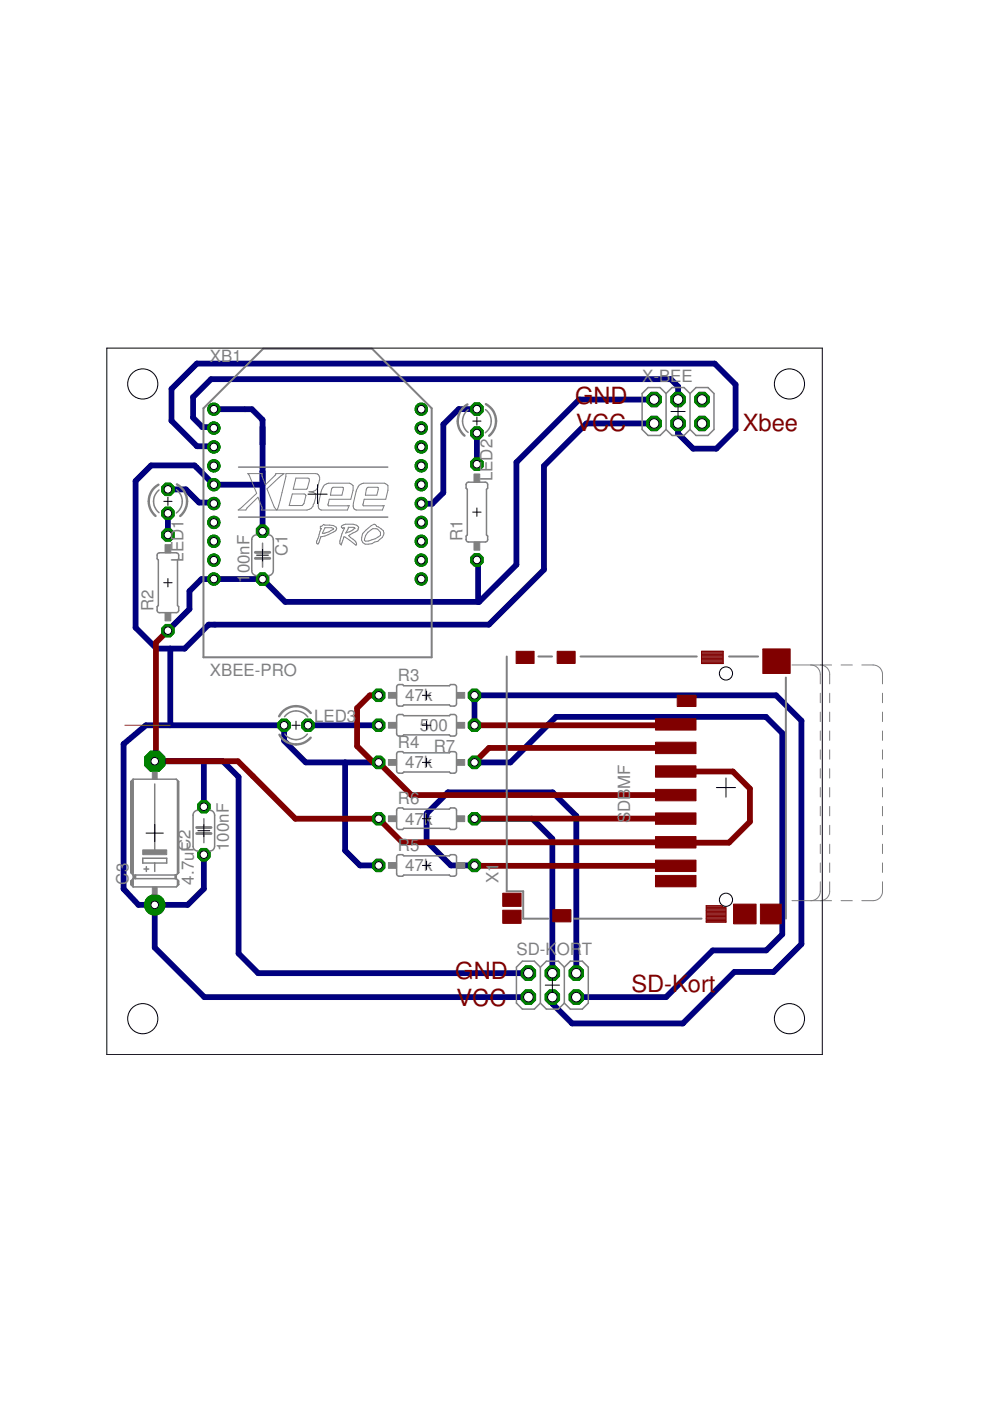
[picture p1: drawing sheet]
<svg xmlns="http://www.w3.org/2000/svg" width="210mm" height="297mm" viewBox="0 0 210 297" stroke-linecap="round" stroke-linejoin="round" font-family="sans-serif">
<defs><g id="words">
<g font-size="5" fill="#800000">
<text x="121.9" y="85.7">GND</text>
<text x="122.2" y="91.3">VCC</text>
<text x="157.5" y="91.3">Xbee</text>
<text x="96.5" y="207.6">GND</text>
<text x="96.8" y="213.2">VCC</text>
<text x="133.9" y="210.4">SD-Kort</text>
</g>
<g font-size="3.6" fill="#808080">
<text x="44.5" y="76.8">XB1</text>
<text x="136.2" y="80.9">X-BEE</text>
<text x="104.4" y="102" transform="rotate(-90 104.4 102)">LED2</text>
<text x="38.9" y="119.1" transform="rotate(-90 38.9 119.1)">LED1</text>
<text x="61" y="118" transform="rotate(-90 61 118)">C1</text>
<text x="98.1" y="114.7" transform="rotate(-90 98.1 114.7)">R1</text>
<text x="52.9" y="123.5" transform="rotate(-90 52.9 123.5)">100nF</text>
<text x="32.6" y="129.6" transform="rotate(-90 32.6 129.6)">R2</text>
<text x="44.5" y="143.4">XBEE-PRO</text>
<text x="84.4" y="144.4">R3</text>
<text x="85.9" y="148.7">47k</text>
<text x="66.6" y="153">LED3</text>
<text x="89" y="155">500</text>
<text x="84.4" y="158.6">R4</text>
<text x="92" y="159.4">R7</text>
<text x="85.9" y="162.9">47k</text>
<text x="84.4" y="170.5">R6</text>
<text x="85.9" y="174.8">47k</text>
<text x="133.6" y="174.6" transform="rotate(-90 133.6 174.6)">SDBMF</text>
<text x="40.4" y="180.4" transform="rotate(-90 40.4 180.4)">C2</text>
<text x="48.5" y="180.4" transform="rotate(-90 48.5 180.4)">100nF</text>
<text x="84.4" y="180.4">R5</text>
<text x="85.9" y="184.8">47k</text>
<text x="27.2" y="187.5" transform="rotate(-90 27.2 187.5)">C3</text>
<text x="41.1" y="187.5" transform="rotate(-90 41.1 187.5)">4.7uF</text>
<text x="105.7" y="187.3" transform="rotate(-90 105.7 187.3)">X1</text>
<text x="109.5" y="202.5">SD-K</text>
<text x="118" y="202.5">ORT</text>
</g>
</g></defs>
<g fill="#000080" stroke="#000080" stroke-width="1.2">
<path d="M55.7 94.1v5.1z"/>
<path d="M55.7 90.5v3.6z"/>
<path d="M45.3 86.8h6.6z"/>
<path d="M45.3 102.8h10.4z"/>
<path d="M55.7 99.9v2.9z"/>
<path d="M55.7 99.2v.7z"/>
<path d="M55.7 99.9v12.7z"/>
<path d="M55.7 89v5.1z"/>
<path d="M53.4 86.8l2.3 2.2z"/>
<path d="M51.9 86.8h1.5z"/>
<path d="M103.7 132.4l11.6-11.6z"/>
<path d="M115.3 98.8v22z"/>
<path d="M115.3 98.8l9-9z"/>
<path d="M124.3 89.8h14.4z"/>
<path d="M45.5 132.4h58.2z"/>
<path d="M44.2 132.4h1.3z"/>
<path d="M41.7 99.1l3.6 3.7z"/>
<path d="M41.3 98.7l.4 .4z"/>
<path d="M44.2 132.4l-5 5.1z"/>
<path d="M33.2 137.5h2.9z"/>
<path d="M36.1 137.5h3.1z"/>
<path d="M28.7 133.1l4.5 4.4z"/>
<path d="M28.7 102v31.1z"/>
<path d="M28.7 102l3.3-3.3z"/>
<path d="M32 98.7h9.3z"/>
<path d="M32.8 191.9v9z"/>
<path d="M32.8 200.9l10.5 10.5z"/>
<path d="M43.3 211.4h69z"/>
<path d="M112 211.4h.3z"/>
<path d="M32.8 191.9h7z"/>
<path d="M39.8 191.9l3.4-3.5z"/>
<path d="M43.2 181.2v7.2z"/>
<path d="M73.2 161.9v18.4z"/>
<path d="M73.2 180.3l3.1 3.2z"/>
<path d="M76.3 183.5h4z"/>
<path d="M73.2 161.6v.3z"/>
<path d="M73.2 161.6h7.1z"/>
<path d="M30.9 153.8h29.3z"/>
<path d="M26.2 157.8l4.7-4z"/>
<path d="M26.2 157.8v30.7z"/>
<path d="M26.2 188.5l3.2 3.4z"/>
<path d="M29.4 191.9h3.4z"/>
<path d="M60.2 153.8v3.3z"/>
<path d="M60.2 157.1l4.6 4.5z"/>
<path d="M64.8 161.6h8.4z"/>
<path d="M36.1 137.5v16.3z"/>
<path d="M45.3 122.8h10.4z"/>
<path d="M122.8 84.7h15.9z"/>
<path d="M122.8 84.7l-13.3 13.3z"/>
<path d="M109.5 98v21.7z"/>
<path d="M101.6 127.6l7.9-7.9z"/>
<path d="M60.5 127.6h40.9z"/>
<path d="M101.4 127.6h.2z"/>
<path d="M55.7 122.8l4.8 4.8z"/>
<path d="M101.1 118.7h.3z"/>
<path d="M101.4 118.7v8.9z"/>
<path d="M35.6 133.7l4.6-4.6z"/>
<path d="M40.2 125.3v3.8z"/>
<path d="M40.2 125.3l2.5-2.5z"/>
<path d="M42.7 122.8h2.6z"/>
<path d="M32.8 161.4h10.4z"/>
<path d="M43.2 161.6v9.4z"/>
<path d="M43.2 161.4v.2z"/>
<path d="M54.7 206.3h57.3z"/>
<path d="M50.6 202.2l4.1 4.1z"/>
<path d="M50.6 164.7v37.5z"/>
<path d="M47.2 161.4l3.4 3.3z"/>
<path d="M43.2 161.4h4z"/>
<path d="M117.1 177.8v28.5z"/>
<path d="M112.9 173.6l4.2 4.2z"/>
<path d="M100.6 173.6h12.3z"/>
<path d="M44.5 94.8h.8z"/>
<path d="M44.5 94.6v.2z"/>
<path d="M41.8 94.6h2.7z"/>
<path d="M36.4 89.2l5.4 5.4z"/>
<path d="M156 91.1l-4.1 4z"/>
<path d="M147 95.1h4.9z"/>
<path d="M143.8 91.9l3.2 3.2z"/>
<path d="M143.8 89.8v2.1z"/>
<path d="M36.4 82.5v6.7z"/>
<path d="M36.4 82.5l5.3-5.4z"/>
<path d="M41.7 77.1h109.8z"/>
<path d="M151.5 77.1l4.5 4.4z"/>
<path d="M156 81.5v9.6z"/>
<path d="M45 90.8h.3z"/>
<path d="M45 90.5v.3z"/>
<path d="M42.9 90.5h2.1z"/>
<path d="M40.9 88.6l2 1.9z"/>
<path d="M40.9 84.2v4.4z"/>
<path d="M40.9 84.2l3.8-3.8z"/>
<path d="M44.7 80.4h97.5z"/>
<path d="M142.2 80.4l1.6 1.5z"/>
<path d="M143.8 81.9v2.8z"/>
<path d="M100.6 147.4v6.4z"/>
<path d="M155.7 206.1h8.3z"/>
<path d="M164 206.1l5.9-5.9z"/>
<path d="M169.9 152.8v47.4z"/>
<path d="M164.5 147.4l5.4 5.4z"/>
<path d="M100.6 147.4h63.9z"/>
<path d="M155.7 206.1l-10.9 10.9z"/>
<path d="M121.3 217h23.5z"/>
<path d="M117.1 212.8l4.2 4.2z"/>
<path d="M117.1 211.4v1.4z"/>
<path d="M117.2 168l5 5z"/>
<path d="M122.2 173v33.3z"/>
<path d="M90.4 172.5l4.6-4.5z"/>
<path d="M95 168h22.2z"/>
<path d="M90.4 172.5v5.8z"/>
<path d="M90.4 178.3l5.2 5.2z"/>
<path d="M95.6 183.5h5z"/>
<path d="M100.6 161.6h7.6z"/>
<path d="M151.1 201.5h11.4z"/>
<path d="M162.5 201.5l3.4-3.4z"/>
<path d="M165.9 155.4v42.7z"/>
<path d="M162.4 152l3.5 3.4z"/>
<path d="M117.9 152h44.5z"/>
<path d="M117.9 152l-9.7 9.6z"/>
<path d="M122.2 211.4h19z"/>
<path d="M141.2 211.4l9.9-9.9z"/>
<path d="M35.6 108.8v4.6z"/>
<path d="M35.6 103.8h3.8z"/>
<path d="M39.4 103.8l2.8 2.8z"/>
<path d="M42.2 106.6h3.1z"/>
<path d="M45.3 106.6v.2z"/>
<path d="M94 90l3.3-3.3z"/>
<path d="M97.3 86.7h3.8z"/>
<path d="M89.3 106.8h2.4z"/>
<path d="M91.7 106.8l2.3-2.3z"/>
<path d="M94 90v14.5z"/>
<path d="M101.1 91.8v6.6z"/>
<path d="M65.3 153.8h15z"/>
</g>
<circle cx="138.7" cy="89.8" r="1.65" fill="#008000" stroke="#008000" stroke-width=".21"/>
<circle cx="138.7" cy="89.8" r="1.02" fill="#fff" stroke="#000" stroke-width=".21"/>
<circle cx="138.7" cy="84.7" r="1.65" fill="#008000" stroke="#008000" stroke-width=".21"/>
<circle cx="138.7" cy="84.7" r="1.02" fill="#fff" stroke="#000" stroke-width=".21"/>
<circle cx="143.8" cy="89.8" r="1.65" fill="#008000" stroke="#008000" stroke-width=".21"/>
<circle cx="143.8" cy="89.8" r="1.02" fill="#fff" stroke="#000" stroke-width=".21"/>
<circle cx="143.8" cy="84.7" r="1.65" fill="#008000" stroke="#008000" stroke-width=".21"/>
<circle cx="143.8" cy="84.7" r="1.02" fill="#fff" stroke="#000" stroke-width=".21"/>
<circle cx="148.8" cy="89.8" r="1.65" fill="#008000" stroke="#008000" stroke-width=".21"/>
<circle cx="148.8" cy="89.8" r="1.02" fill="#fff" stroke="#000" stroke-width=".21"/>
<circle cx="148.8" cy="84.7" r="1.65" fill="#008000" stroke="#008000" stroke-width=".21"/>
<circle cx="148.8" cy="84.7" r="1.02" fill="#fff" stroke="#000" stroke-width=".21"/>
<circle cx="112" cy="211.4" r="1.65" fill="#008000" stroke="#008000" stroke-width=".21"/>
<circle cx="112" cy="211.4" r="1.02" fill="#fff" stroke="#000" stroke-width=".21"/>
<circle cx="112" cy="206.3" r="1.65" fill="#008000" stroke="#008000" stroke-width=".21"/>
<circle cx="112" cy="206.3" r="1.02" fill="#fff" stroke="#000" stroke-width=".21"/>
<circle cx="117.1" cy="211.4" r="1.65" fill="#008000" stroke="#008000" stroke-width=".21"/>
<circle cx="117.1" cy="211.4" r="1.02" fill="#fff" stroke="#000" stroke-width=".21"/>
<circle cx="117.1" cy="206.3" r="1.65" fill="#008000" stroke="#008000" stroke-width=".21"/>
<circle cx="117.1" cy="206.3" r="1.02" fill="#fff" stroke="#000" stroke-width=".21"/>
<circle cx="122.2" cy="211.4" r="1.65" fill="#008000" stroke="#008000" stroke-width=".21"/>
<circle cx="122.2" cy="211.4" r="1.02" fill="#fff" stroke="#000" stroke-width=".21"/>
<circle cx="122.2" cy="206.3" r="1.65" fill="#008000" stroke="#008000" stroke-width=".21"/>
<circle cx="122.2" cy="206.3" r="1.02" fill="#fff" stroke="#000" stroke-width=".21"/>
<circle cx="45.3" cy="86.8" r="1.31" fill="#008000" stroke="#008000" stroke-width=".21"/>
<circle cx="45.3" cy="86.8" r=".8" fill="#fff" stroke="#000" stroke-width=".21"/>
<circle cx="45.3" cy="90.8" r="1.31" fill="#008000" stroke="#008000" stroke-width=".21"/>
<circle cx="45.3" cy="90.8" r=".8" fill="#fff" stroke="#000" stroke-width=".21"/>
<circle cx="45.3" cy="94.8" r="1.31" fill="#008000" stroke="#008000" stroke-width=".21"/>
<circle cx="45.3" cy="94.8" r=".8" fill="#fff" stroke="#000" stroke-width=".21"/>
<circle cx="45.3" cy="98.8" r="1.31" fill="#008000" stroke="#008000" stroke-width=".21"/>
<circle cx="45.3" cy="98.8" r=".8" fill="#fff" stroke="#000" stroke-width=".21"/>
<circle cx="45.3" cy="102.8" r="1.31" fill="#008000" stroke="#008000" stroke-width=".21"/>
<circle cx="45.3" cy="102.8" r=".8" fill="#fff" stroke="#000" stroke-width=".21"/>
<circle cx="45.3" cy="106.8" r="1.31" fill="#008000" stroke="#008000" stroke-width=".21"/>
<circle cx="45.3" cy="106.8" r=".8" fill="#fff" stroke="#000" stroke-width=".21"/>
<circle cx="45.3" cy="110.8" r="1.31" fill="#008000" stroke="#008000" stroke-width=".21"/>
<circle cx="45.3" cy="110.8" r=".8" fill="#fff" stroke="#000" stroke-width=".21"/>
<circle cx="45.3" cy="114.8" r="1.31" fill="#008000" stroke="#008000" stroke-width=".21"/>
<circle cx="45.3" cy="114.8" r=".8" fill="#fff" stroke="#000" stroke-width=".21"/>
<circle cx="45.3" cy="118.8" r="1.31" fill="#008000" stroke="#008000" stroke-width=".21"/>
<circle cx="45.3" cy="118.8" r=".8" fill="#fff" stroke="#000" stroke-width=".21"/>
<circle cx="45.3" cy="122.8" r="1.31" fill="#008000" stroke="#008000" stroke-width=".21"/>
<circle cx="45.3" cy="122.8" r=".8" fill="#fff" stroke="#000" stroke-width=".21"/>
<circle cx="89.3" cy="122.8" r="1.31" fill="#008000" stroke="#008000" stroke-width=".21"/>
<circle cx="89.3" cy="122.8" r=".8" fill="#fff" stroke="#000" stroke-width=".21"/>
<circle cx="89.3" cy="118.8" r="1.31" fill="#008000" stroke="#008000" stroke-width=".21"/>
<circle cx="89.3" cy="118.8" r=".8" fill="#fff" stroke="#000" stroke-width=".21"/>
<circle cx="89.3" cy="114.8" r="1.31" fill="#008000" stroke="#008000" stroke-width=".21"/>
<circle cx="89.3" cy="114.8" r=".8" fill="#fff" stroke="#000" stroke-width=".21"/>
<circle cx="89.3" cy="110.8" r="1.31" fill="#008000" stroke="#008000" stroke-width=".21"/>
<circle cx="89.3" cy="110.8" r=".8" fill="#fff" stroke="#000" stroke-width=".21"/>
<circle cx="89.3" cy="106.8" r="1.31" fill="#008000" stroke="#008000" stroke-width=".21"/>
<circle cx="89.3" cy="106.8" r=".8" fill="#fff" stroke="#000" stroke-width=".21"/>
<circle cx="89.3" cy="102.8" r="1.31" fill="#008000" stroke="#008000" stroke-width=".21"/>
<circle cx="89.3" cy="102.8" r=".8" fill="#fff" stroke="#000" stroke-width=".21"/>
<circle cx="89.3" cy="98.8" r="1.31" fill="#008000" stroke="#008000" stroke-width=".21"/>
<circle cx="89.3" cy="98.8" r=".8" fill="#fff" stroke="#000" stroke-width=".21"/>
<circle cx="89.3" cy="94.8" r="1.31" fill="#008000" stroke="#008000" stroke-width=".21"/>
<circle cx="89.3" cy="94.8" r=".8" fill="#fff" stroke="#000" stroke-width=".21"/>
<circle cx="89.3" cy="90.8" r="1.31" fill="#008000" stroke="#008000" stroke-width=".21"/>
<circle cx="89.3" cy="90.8" r=".8" fill="#fff" stroke="#000" stroke-width=".21"/>
<circle cx="89.3" cy="86.8" r="1.31" fill="#008000" stroke="#008000" stroke-width=".21"/>
<circle cx="89.3" cy="86.8" r=".8" fill="#fff" stroke="#000" stroke-width=".21"/>
<circle cx="35.6" cy="103.8" r="1.42" fill="#008000" stroke="#008000" stroke-width=".21"/>
<circle cx="35.6" cy="103.8" r=".8" fill="#fff" stroke="#000" stroke-width=".21"/>
<circle cx="35.6" cy="108.8" r="1.42" fill="#008000" stroke="#008000" stroke-width=".21"/>
<circle cx="35.6" cy="108.8" r=".8" fill="#fff" stroke="#000" stroke-width=".21"/>
<circle cx="101.1" cy="86.7" r="1.42" fill="#008000" stroke="#008000" stroke-width=".21"/>
<circle cx="101.1" cy="86.7" r=".8" fill="#fff" stroke="#000" stroke-width=".21"/>
<circle cx="101.1" cy="91.8" r="1.42" fill="#008000" stroke="#008000" stroke-width=".21"/>
<circle cx="101.1" cy="91.8" r=".8" fill="#fff" stroke="#000" stroke-width=".21"/>
<circle cx="101.1" cy="118.7" r="1.42" fill="#008000" stroke="#008000" stroke-width=".21"/>
<circle cx="101.1" cy="118.7" r=".8" fill="#fff" stroke="#000" stroke-width=".21"/>
<circle cx="101.1" cy="98.4" r="1.42" fill="#008000" stroke="#008000" stroke-width=".21"/>
<circle cx="101.1" cy="98.4" r=".8" fill="#fff" stroke="#000" stroke-width=".21"/>
<circle cx="35.6" cy="133.7" r="1.42" fill="#008000" stroke="#008000" stroke-width=".21"/>
<circle cx="35.6" cy="133.7" r=".8" fill="#fff" stroke="#000" stroke-width=".21"/>
<circle cx="35.6" cy="113.4" r="1.42" fill="#008000" stroke="#008000" stroke-width=".21"/>
<circle cx="35.6" cy="113.4" r=".8" fill="#fff" stroke="#000" stroke-width=".21"/>
<circle cx="55.7" cy="112.6" r="1.42" fill="#008000" stroke="#008000" stroke-width=".21"/>
<circle cx="55.7" cy="112.6" r=".8" fill="#fff" stroke="#000" stroke-width=".21"/>
<circle cx="55.7" cy="122.8" r="1.42" fill="#008000" stroke="#008000" stroke-width=".21"/>
<circle cx="55.7" cy="122.8" r=".8" fill="#fff" stroke="#000" stroke-width=".21"/>
<circle cx="80.3" cy="147.4" r="1.42" fill="#008000" stroke="#008000" stroke-width=".21"/>
<circle cx="80.3" cy="147.4" r=".8" fill="#fff" stroke="#000" stroke-width=".21"/>
<circle cx="100.6" cy="147.4" r="1.42" fill="#008000" stroke="#008000" stroke-width=".21"/>
<circle cx="100.6" cy="147.4" r=".8" fill="#fff" stroke="#000" stroke-width=".21"/>
<circle cx="80.3" cy="161.6" r="1.42" fill="#008000" stroke="#008000" stroke-width=".21"/>
<circle cx="80.3" cy="161.6" r=".8" fill="#fff" stroke="#000" stroke-width=".21"/>
<circle cx="100.6" cy="161.6" r="1.42" fill="#008000" stroke="#008000" stroke-width=".21"/>
<circle cx="100.6" cy="161.6" r=".8" fill="#fff" stroke="#000" stroke-width=".21"/>
<circle cx="80.3" cy="183.5" r="1.42" fill="#008000" stroke="#008000" stroke-width=".21"/>
<circle cx="80.3" cy="183.5" r=".8" fill="#fff" stroke="#000" stroke-width=".21"/>
<circle cx="100.6" cy="183.5" r="1.42" fill="#008000" stroke="#008000" stroke-width=".21"/>
<circle cx="100.6" cy="183.5" r=".8" fill="#fff" stroke="#000" stroke-width=".21"/>
<circle cx="80.3" cy="173.6" r="1.42" fill="#008000" stroke="#008000" stroke-width=".21"/>
<circle cx="80.3" cy="173.6" r=".8" fill="#fff" stroke="#000" stroke-width=".21"/>
<circle cx="100.6" cy="173.6" r="1.42" fill="#008000" stroke="#008000" stroke-width=".21"/>
<circle cx="100.6" cy="173.6" r=".8" fill="#fff" stroke="#000" stroke-width=".21"/>
<circle cx="43.2" cy="181.2" r="1.42" fill="#008000" stroke="#008000" stroke-width=".21"/>
<circle cx="43.2" cy="181.2" r=".8" fill="#fff" stroke="#000" stroke-width=".21"/>
<circle cx="43.2" cy="171" r="1.42" fill="#008000" stroke="#008000" stroke-width=".21"/>
<circle cx="43.2" cy="171" r=".8" fill="#fff" stroke="#000" stroke-width=".21"/>
<circle cx="32.8" cy="191.9" r="2.16" fill="#008000" stroke="#008000" stroke-width=".21"/>
<circle cx="32.8" cy="191.9" r=".8" fill="#fff" stroke="#000" stroke-width=".21"/>
<circle cx="32.8" cy="161.4" r="2.33" fill="#008000" stroke="#008000" stroke-width=".21"/>
<circle cx="32.8" cy="161.4" r=".8" fill="#fff" stroke="#000" stroke-width=".21"/>
<circle cx="100.6" cy="153.8" r="1.42" fill="#008000" stroke="#008000" stroke-width=".21"/>
<circle cx="100.6" cy="153.8" r=".8" fill="#fff" stroke="#000" stroke-width=".21"/>
<circle cx="80.3" cy="153.8" r="1.42" fill="#008000" stroke="#008000" stroke-width=".21"/>
<circle cx="80.3" cy="153.8" r=".8" fill="#fff" stroke="#000" stroke-width=".21"/>
<circle cx="60.2" cy="153.8" r="1.42" fill="#008000" stroke="#008000" stroke-width=".21"/>
<circle cx="60.2" cy="153.8" r=".8" fill="#fff" stroke="#000" stroke-width=".21"/>
<circle cx="65.3" cy="153.8" r="1.42" fill="#008000" stroke="#008000" stroke-width=".21"/>
<circle cx="65.3" cy="153.8" r=".8" fill="#fff" stroke="#000" stroke-width=".21"/>
<g fill="#800000" stroke="#800000" stroke-width=".21">
<path d="M161.2 191.7h4.4v4.2h-4.4z"/>
<path d="M155.5 191.7h4.8v4.2h-4.8z"/>
<path d="M161.7 137.6h5.8v5.2h-5.8z"/>
<path d="M117.2 192.9h3.9v2.5h-3.9z"/>
<path d="M118.1 138.1h3.8v2.6h-3.8z"/>
<path d="M109.4 138.1h3.8v2.6h-3.8z"/>
<path d="M106.6 189.4h3.9v2.8h-3.9z"/>
<path d="M106.6 193h3.9v2.8h-3.9z"/>
<path d="M139 185.6h8.6v2.4h-8.6z"/>
<path d="M139 182.4h8.6v2.4h-8.6z"/>
<path d="M139 177.4h8.6v2.4h-8.6z"/>
<path d="M139 172.4h8.6v2.4h-8.6z"/>
<path d="M139 167.4h8.6v2.4h-8.6z"/>
<path d="M139 162.4h8.6v2.4h-8.6z"/>
<path d="M139 157.4h8.6v2.4h-8.6z"/>
<path d="M139 152.4h8.6v2.4h-8.6z"/>
<path d="M143.6 147.4h4v2.4h-4z"/>
</g>
<g fill="#800000" stroke="#800000" stroke-width=".21">
<path d="M148.7 138.1v2.6z"/>
<path d="M148.7 138.1h4.6z"/>
<path d="M153.3 138.1v2.6z"/>
<path d="M148.7 140.7h4.6z"/>
<path d="M148.7 140.5h4.6z"/>
<path d="M148.7 140.3h4.6z"/>
<path d="M148.7 140.2h4.6z"/>
<path d="M148.7 140h4.6z"/>
<path d="M148.7 139.8h4.6z"/>
<path d="M148.7 139.6h4.6z"/>
<path d="M148.7 139.5h4.6z"/>
<path d="M148.7 139.3h4.6z"/>
<path d="M148.7 139.1h4.6z"/>
<path d="M148.7 139h4.6z"/>
<path d="M148.7 138.8h4.6z"/>
<path d="M148.7 138.6h4.6z"/>
<path d="M148.7 138.4h4.6z"/>
<path d="M148.7 138.3h4.6z"/>
<path d="M149.7 192v3.5z"/>
<path d="M149.7 192h3.1z"/>
<path d="M152.8 192l.8 .4z"/>
<path d="M153.6 192.4h.3z"/>
<path d="M153.9 192.4v3.1z"/>
<path d="M149.7 195.5h4.2z"/>
<path d="M149.7 195.3h4.2z"/>
<path d="M149.7 195.2h4.2z"/>
<path d="M149.7 195h4.2z"/>
<path d="M149.7 194.8h4.2z"/>
<path d="M149.7 194.6h4.2z"/>
<path d="M149.7 194.5h4.2z"/>
<path d="M149.7 194.3h4.2z"/>
<path d="M149.7 194.1h4.2z"/>
<path d="M149.7 194h4.2z"/>
<path d="M149.7 193.8h4.2z"/>
<path d="M149.7 193.6h4.2z"/>
<path d="M149.7 193.4h4.2z"/>
<path d="M149.7 193.3h4.2z"/>
<path d="M149.7 193.1h4.2z"/>
<path d="M149.7 192.9h4.2z"/>
<path d="M149.7 192.8h4.2z"/>
<path d="M149.7 192.6h4.2z"/>
<path d="M149.7 192.4h3.9z"/>
<path d="M149.7 192.3h3.5z"/>
<path d="M149.7 192.1h3.2z"/>
</g>
<g fill="#800000" stroke="#800000" stroke-width="1.2">
<path d="M80.3 161.6l6.9 7z"/>
<path d="M87.2 168.6h56.1z"/>
<path d="M78.4 147.4h1.9z"/>
<path d="M78.4 147.4l-2.7 2.7z"/>
<path d="M75.7 150.1v8.1z"/>
<path d="M75.7 158.2l3.5 3.4z"/>
<path d="M79.2 161.6h1.1z"/>
<path d="M143.3 178.7h11.3z"/>
<path d="M154.6 178.7l4.4-4.5z"/>
<path d="M159 167.2v7z"/>
<path d="M155.4 163.6l3.6 3.6z"/>
<path d="M143.3 163.6h12.1z"/>
<path d="M80.3 173.6l5 5z"/>
<path d="M85.3 178.6h58z"/>
<path d="M32.8 161.4h17.6z"/>
<path d="M50.4 161.4l3.2 3.2z"/>
<path d="M53.6 164.6l9 9z"/>
<path d="M62.6 173.6h17.7z"/>
<path d="M32.8 161.4h.3z"/>
<path d="M33.1 136.2v25.2z"/>
<path d="M33.1 136.2l2.5-2.5z"/>
<path d="M100.9 173.6h42.4z"/>
<path d="M100.6 173.6h.3z"/>
<path d="M100.6 153.8h42.7z"/>
<path d="M143.3 153.6v.2z"/>
<path d="M100.6 183.6h42.7z"/>
<path d="M100.6 161.6l3.1-3z"/>
<path d="M103.7 158.6h39.6z"/>
</g>
<circle cx="138.7" cy="89.8" r="1.65" fill="#008000" stroke="#008000" stroke-width=".21"/>
<circle cx="138.7" cy="89.8" r="1.02" fill="#fff" stroke="#000" stroke-width=".21"/>
<circle cx="138.7" cy="84.7" r="1.65" fill="#008000" stroke="#008000" stroke-width=".21"/>
<circle cx="138.7" cy="84.7" r="1.02" fill="#fff" stroke="#000" stroke-width=".21"/>
<circle cx="143.8" cy="89.8" r="1.65" fill="#008000" stroke="#008000" stroke-width=".21"/>
<circle cx="143.8" cy="89.8" r="1.02" fill="#fff" stroke="#000" stroke-width=".21"/>
<circle cx="143.8" cy="84.7" r="1.65" fill="#008000" stroke="#008000" stroke-width=".21"/>
<circle cx="143.8" cy="84.7" r="1.02" fill="#fff" stroke="#000" stroke-width=".21"/>
<circle cx="148.8" cy="89.8" r="1.65" fill="#008000" stroke="#008000" stroke-width=".21"/>
<circle cx="148.8" cy="89.8" r="1.02" fill="#fff" stroke="#000" stroke-width=".21"/>
<circle cx="148.8" cy="84.7" r="1.65" fill="#008000" stroke="#008000" stroke-width=".21"/>
<circle cx="148.8" cy="84.7" r="1.02" fill="#fff" stroke="#000" stroke-width=".21"/>
<circle cx="112" cy="211.4" r="1.65" fill="#008000" stroke="#008000" stroke-width=".21"/>
<circle cx="112" cy="211.4" r="1.02" fill="#fff" stroke="#000" stroke-width=".21"/>
<circle cx="112" cy="206.3" r="1.65" fill="#008000" stroke="#008000" stroke-width=".21"/>
<circle cx="112" cy="206.3" r="1.02" fill="#fff" stroke="#000" stroke-width=".21"/>
<circle cx="117.1" cy="211.4" r="1.65" fill="#008000" stroke="#008000" stroke-width=".21"/>
<circle cx="117.1" cy="211.4" r="1.02" fill="#fff" stroke="#000" stroke-width=".21"/>
<circle cx="117.1" cy="206.3" r="1.65" fill="#008000" stroke="#008000" stroke-width=".21"/>
<circle cx="117.1" cy="206.3" r="1.02" fill="#fff" stroke="#000" stroke-width=".21"/>
<circle cx="122.2" cy="211.4" r="1.65" fill="#008000" stroke="#008000" stroke-width=".21"/>
<circle cx="122.2" cy="211.4" r="1.02" fill="#fff" stroke="#000" stroke-width=".21"/>
<circle cx="122.2" cy="206.3" r="1.65" fill="#008000" stroke="#008000" stroke-width=".21"/>
<circle cx="122.2" cy="206.3" r="1.02" fill="#fff" stroke="#000" stroke-width=".21"/>
<circle cx="45.3" cy="86.8" r="1.31" fill="#008000" stroke="#008000" stroke-width=".21"/>
<circle cx="45.3" cy="86.8" r=".8" fill="#fff" stroke="#000" stroke-width=".21"/>
<circle cx="45.3" cy="90.8" r="1.31" fill="#008000" stroke="#008000" stroke-width=".21"/>
<circle cx="45.3" cy="90.8" r=".8" fill="#fff" stroke="#000" stroke-width=".21"/>
<circle cx="45.3" cy="94.8" r="1.31" fill="#008000" stroke="#008000" stroke-width=".21"/>
<circle cx="45.3" cy="94.8" r=".8" fill="#fff" stroke="#000" stroke-width=".21"/>
<circle cx="45.3" cy="98.8" r="1.31" fill="#008000" stroke="#008000" stroke-width=".21"/>
<circle cx="45.3" cy="98.8" r=".8" fill="#fff" stroke="#000" stroke-width=".21"/>
<circle cx="45.3" cy="102.8" r="1.31" fill="#008000" stroke="#008000" stroke-width=".21"/>
<circle cx="45.3" cy="102.8" r=".8" fill="#fff" stroke="#000" stroke-width=".21"/>
<circle cx="45.3" cy="106.8" r="1.31" fill="#008000" stroke="#008000" stroke-width=".21"/>
<circle cx="45.3" cy="106.8" r=".8" fill="#fff" stroke="#000" stroke-width=".21"/>
<circle cx="45.3" cy="110.8" r="1.31" fill="#008000" stroke="#008000" stroke-width=".21"/>
<circle cx="45.3" cy="110.8" r=".8" fill="#fff" stroke="#000" stroke-width=".21"/>
<circle cx="45.3" cy="114.8" r="1.31" fill="#008000" stroke="#008000" stroke-width=".21"/>
<circle cx="45.3" cy="114.8" r=".8" fill="#fff" stroke="#000" stroke-width=".21"/>
<circle cx="45.3" cy="118.8" r="1.31" fill="#008000" stroke="#008000" stroke-width=".21"/>
<circle cx="45.3" cy="118.8" r=".8" fill="#fff" stroke="#000" stroke-width=".21"/>
<circle cx="45.3" cy="122.8" r="1.31" fill="#008000" stroke="#008000" stroke-width=".21"/>
<circle cx="45.3" cy="122.8" r=".8" fill="#fff" stroke="#000" stroke-width=".21"/>
<circle cx="89.3" cy="122.8" r="1.31" fill="#008000" stroke="#008000" stroke-width=".21"/>
<circle cx="89.3" cy="122.8" r=".8" fill="#fff" stroke="#000" stroke-width=".21"/>
<circle cx="89.3" cy="118.8" r="1.31" fill="#008000" stroke="#008000" stroke-width=".21"/>
<circle cx="89.3" cy="118.8" r=".8" fill="#fff" stroke="#000" stroke-width=".21"/>
<circle cx="89.3" cy="114.8" r="1.31" fill="#008000" stroke="#008000" stroke-width=".21"/>
<circle cx="89.3" cy="114.8" r=".8" fill="#fff" stroke="#000" stroke-width=".21"/>
<circle cx="89.3" cy="110.8" r="1.31" fill="#008000" stroke="#008000" stroke-width=".21"/>
<circle cx="89.3" cy="110.8" r=".8" fill="#fff" stroke="#000" stroke-width=".21"/>
<circle cx="89.3" cy="106.8" r="1.31" fill="#008000" stroke="#008000" stroke-width=".21"/>
<circle cx="89.3" cy="106.8" r=".8" fill="#fff" stroke="#000" stroke-width=".21"/>
<circle cx="89.3" cy="102.8" r="1.31" fill="#008000" stroke="#008000" stroke-width=".21"/>
<circle cx="89.3" cy="102.8" r=".8" fill="#fff" stroke="#000" stroke-width=".21"/>
<circle cx="89.3" cy="98.8" r="1.31" fill="#008000" stroke="#008000" stroke-width=".21"/>
<circle cx="89.3" cy="98.8" r=".8" fill="#fff" stroke="#000" stroke-width=".21"/>
<circle cx="89.3" cy="94.8" r="1.31" fill="#008000" stroke="#008000" stroke-width=".21"/>
<circle cx="89.3" cy="94.8" r=".8" fill="#fff" stroke="#000" stroke-width=".21"/>
<circle cx="89.3" cy="90.8" r="1.31" fill="#008000" stroke="#008000" stroke-width=".21"/>
<circle cx="89.3" cy="90.8" r=".8" fill="#fff" stroke="#000" stroke-width=".21"/>
<circle cx="89.3" cy="86.8" r="1.31" fill="#008000" stroke="#008000" stroke-width=".21"/>
<circle cx="89.3" cy="86.8" r=".8" fill="#fff" stroke="#000" stroke-width=".21"/>
<circle cx="35.6" cy="103.8" r="1.42" fill="#008000" stroke="#008000" stroke-width=".21"/>
<circle cx="35.6" cy="103.8" r=".8" fill="#fff" stroke="#000" stroke-width=".21"/>
<circle cx="35.6" cy="108.8" r="1.42" fill="#008000" stroke="#008000" stroke-width=".21"/>
<circle cx="35.6" cy="108.8" r=".8" fill="#fff" stroke="#000" stroke-width=".21"/>
<circle cx="101.1" cy="86.7" r="1.42" fill="#008000" stroke="#008000" stroke-width=".21"/>
<circle cx="101.1" cy="86.7" r=".8" fill="#fff" stroke="#000" stroke-width=".21"/>
<circle cx="101.1" cy="91.8" r="1.42" fill="#008000" stroke="#008000" stroke-width=".21"/>
<circle cx="101.1" cy="91.8" r=".8" fill="#fff" stroke="#000" stroke-width=".21"/>
<circle cx="101.1" cy="118.7" r="1.42" fill="#008000" stroke="#008000" stroke-width=".21"/>
<circle cx="101.1" cy="118.7" r=".8" fill="#fff" stroke="#000" stroke-width=".21"/>
<circle cx="101.1" cy="98.4" r="1.42" fill="#008000" stroke="#008000" stroke-width=".21"/>
<circle cx="101.1" cy="98.4" r=".8" fill="#fff" stroke="#000" stroke-width=".21"/>
<circle cx="35.6" cy="133.7" r="1.42" fill="#008000" stroke="#008000" stroke-width=".21"/>
<circle cx="35.6" cy="133.7" r=".8" fill="#fff" stroke="#000" stroke-width=".21"/>
<circle cx="35.6" cy="113.4" r="1.42" fill="#008000" stroke="#008000" stroke-width=".21"/>
<circle cx="35.6" cy="113.4" r=".8" fill="#fff" stroke="#000" stroke-width=".21"/>
<circle cx="55.7" cy="112.6" r="1.42" fill="#008000" stroke="#008000" stroke-width=".21"/>
<circle cx="55.7" cy="112.6" r=".8" fill="#fff" stroke="#000" stroke-width=".21"/>
<circle cx="55.7" cy="122.8" r="1.42" fill="#008000" stroke="#008000" stroke-width=".21"/>
<circle cx="55.7" cy="122.8" r=".8" fill="#fff" stroke="#000" stroke-width=".21"/>
<circle cx="80.3" cy="147.4" r="1.42" fill="#008000" stroke="#008000" stroke-width=".21"/>
<circle cx="80.3" cy="147.4" r=".8" fill="#fff" stroke="#000" stroke-width=".21"/>
<circle cx="100.6" cy="147.4" r="1.42" fill="#008000" stroke="#008000" stroke-width=".21"/>
<circle cx="100.6" cy="147.4" r=".8" fill="#fff" stroke="#000" stroke-width=".21"/>
<circle cx="80.3" cy="161.6" r="1.42" fill="#008000" stroke="#008000" stroke-width=".21"/>
<circle cx="80.3" cy="161.6" r=".8" fill="#fff" stroke="#000" stroke-width=".21"/>
<circle cx="100.6" cy="161.6" r="1.42" fill="#008000" stroke="#008000" stroke-width=".21"/>
<circle cx="100.6" cy="161.6" r=".8" fill="#fff" stroke="#000" stroke-width=".21"/>
<circle cx="80.3" cy="183.5" r="1.42" fill="#008000" stroke="#008000" stroke-width=".21"/>
<circle cx="80.3" cy="183.5" r=".8" fill="#fff" stroke="#000" stroke-width=".21"/>
<circle cx="100.6" cy="183.5" r="1.42" fill="#008000" stroke="#008000" stroke-width=".21"/>
<circle cx="100.6" cy="183.5" r=".8" fill="#fff" stroke="#000" stroke-width=".21"/>
<circle cx="80.3" cy="173.6" r="1.42" fill="#008000" stroke="#008000" stroke-width=".21"/>
<circle cx="80.3" cy="173.6" r=".8" fill="#fff" stroke="#000" stroke-width=".21"/>
<circle cx="100.6" cy="173.6" r="1.42" fill="#008000" stroke="#008000" stroke-width=".21"/>
<circle cx="100.6" cy="173.6" r=".8" fill="#fff" stroke="#000" stroke-width=".21"/>
<circle cx="43.2" cy="181.2" r="1.42" fill="#008000" stroke="#008000" stroke-width=".21"/>
<circle cx="43.2" cy="181.2" r=".8" fill="#fff" stroke="#000" stroke-width=".21"/>
<circle cx="43.2" cy="171" r="1.42" fill="#008000" stroke="#008000" stroke-width=".21"/>
<circle cx="43.2" cy="171" r=".8" fill="#fff" stroke="#000" stroke-width=".21"/>
<circle cx="32.8" cy="191.9" r="2.16" fill="#008000" stroke="#008000" stroke-width=".21"/>
<circle cx="32.8" cy="191.9" r=".8" fill="#fff" stroke="#000" stroke-width=".21"/>
<circle cx="32.8" cy="161.4" r="2.33" fill="#008000" stroke="#008000" stroke-width=".21"/>
<circle cx="32.8" cy="161.4" r=".8" fill="#fff" stroke="#000" stroke-width=".21"/>
<circle cx="100.6" cy="153.8" r="1.42" fill="#008000" stroke="#008000" stroke-width=".21"/>
<circle cx="100.6" cy="153.8" r=".8" fill="#fff" stroke="#000" stroke-width=".21"/>
<circle cx="80.3" cy="153.8" r="1.42" fill="#008000" stroke="#008000" stroke-width=".21"/>
<circle cx="80.3" cy="153.8" r=".8" fill="#fff" stroke="#000" stroke-width=".21"/>
<circle cx="60.2" cy="153.8" r="1.42" fill="#008000" stroke="#008000" stroke-width=".21"/>
<circle cx="60.2" cy="153.8" r=".8" fill="#fff" stroke="#000" stroke-width=".21"/>
<circle cx="65.3" cy="153.8" r="1.42" fill="#008000" stroke="#008000" stroke-width=".21"/>
<circle cx="65.3" cy="153.8" r=".8" fill="#fff" stroke="#000" stroke-width=".21"/>
<g fill="#808080" stroke="#808080" stroke-width=".32">
<path d="M136.1 91.1l1.3 1.2z"/>
<path d="M141.2 91.1l-1.2 1.2z"/>
<path d="M141.2 91.1l1.3 1.2z"/>
<path d="M145 92.3l1.3-1.2z"/>
<path d="M136.1 83.4v7.7z"/>
<path d="M137.4 82.2l-1.3 1.2z"/>
<path d="M137.4 82.2h2.6z"/>
<path d="M140 82.2l1.2 1.2z"/>
<path d="M141.2 83.4l1.3-1.2z"/>
<path d="M142.5 82.2h2.5z"/>
<path d="M145 82.2l1.3 1.2z"/>
<path d="M141.2 83.4v7.7z"/>
<path d="M146.3 83.4v7.7z"/>
<path d="M142.5 92.3h2.5z"/>
<path d="M137.4 92.3h2.6z"/>
<path d="M146.3 91.1l1.3 1.2z"/>
<path d="M150.1 92.3l1.3-1.2z"/>
<path d="M146.3 83.4l1.3-1.2z"/>
<path d="M147.6 82.2h2.5z"/>
<path d="M150.1 82.2l1.3 1.2z"/>
<path d="M151.4 83.4v7.7z"/>
<path d="M147.6 92.3h2.5z"/>
<path d="M109.5 212.7l1.3 1.2z"/>
<path d="M113.3 213.9l1.3-1.2z"/>
<path d="M114.6 212.7l1.2 1.2z"/>
<path d="M118.4 213.9l1.3-1.2z"/>
<path d="M109.5 205.1v7.6z"/>
<path d="M109.5 205.1l1.3-1.3z"/>
<path d="M110.8 203.8h2.5z"/>
<path d="M113.3 203.8l1.3 1.3z"/>
<path d="M114.6 205.1l1.2-1.3z"/>
<path d="M115.8 203.8h2.6z"/>
<path d="M118.4 203.8l1.3 1.3z"/>
<path d="M114.6 205.1v7.6z"/>
<path d="M119.7 205.1v7.6z"/>
<path d="M115.8 213.9h2.6z"/>
<path d="M110.8 213.9h2.5z"/>
<path d="M119.7 212.7l1.2 1.2z"/>
<path d="M123.5 213.9l1.2-1.2z"/>
<path d="M119.7 205.1l1.2-1.3z"/>
<path d="M120.9 203.8h2.6z"/>
<path d="M123.5 203.8l1.2 1.3z"/>
<path d="M124.7 205.1v7.6z"/>
<path d="M120.9 213.9h2.6z"/>
<path d="M50.6 99h31.6z"/>
<path d="M50.6 109.6h31.6z"/>
<path d="M99.3 114.9h3.6z"/>
<path d="M98.8 113.7v.7z"/>
<path d="M99.1 113.4l-.3 .3z"/>
<path d="M103.4 113.7v.7z"/>
<path d="M103.1 113.4l.3 .3z"/>
<path d="M98.8 103.5l.3 .3z"/>
<path d="M99.1 103.8v9.6z"/>
<path d="M103.1 103.8l.3-.3z"/>
<path d="M103.1 103.8v9.6z"/>
<path d="M98.8 102.7v.8z"/>
<path d="M103.4 102.7v.8z"/>
<path d="M99.3 102.2h3.6z"/>
<path d="M33.8 129.9h3.6z"/>
<path d="M33.3 128.6v.8z"/>
<path d="M33.3 128.6l.3-.2z"/>
<path d="M37.9 128.6v.8z"/>
<path d="M37.6 128.4l.3 .2z"/>
<path d="M33.3 118.5l.3 .2z"/>
<path d="M33.6 118.7v9.7z"/>
<path d="M37.6 118.7l.3-.2z"/>
<path d="M37.6 118.7v9.7z"/>
<path d="M33.3 117.7v.8z"/>
<path d="M37.9 117.7v.8z"/>
<path d="M33.8 117.2h3.6z"/>
<path d="M58 114.4v6.6z"/>
<path d="M53.4 114.4v6.6z"/>
<path d="M55.7 118.4v1.8z"/>
<path d="M55.7 115.2v1.9z"/>
<path d="M84.1 145.6v3.6z"/>
<path d="M84.6 145.1h.8z"/>
<path d="M85.4 145.1l.2 .3z"/>
<path d="M84.6 149.7h.8z"/>
<path d="M85.4 149.7l.2-.2z"/>
<path d="M95.3 145.4l.2-.3z"/>
<path d="M85.6 145.4h9.7z"/>
<path d="M95.3 149.5l.2 .2z"/>
<path d="M85.6 149.5h9.7z"/>
<path d="M95.5 145.1h.8z"/>
<path d="M95.5 149.7h.8z"/>
<path d="M96.8 145.6v3.6z"/>
<path d="M84.1 159.9v3.5z"/>
<path d="M84.6 159.4h.8z"/>
<path d="M85.4 159.4l.2 .2z"/>
<path d="M84.6 163.9h.8z"/>
<path d="M85.4 163.9l.2-.2z"/>
<path d="M95.3 159.6l.2-.2z"/>
<path d="M85.6 159.6h9.7z"/>
<path d="M95.3 163.7l.2 .2z"/>
<path d="M85.6 163.7h9.7z"/>
<path d="M95.5 159.4h.8z"/>
<path d="M95.5 163.9h.8z"/>
<path d="M96.8 159.9v3.5z"/>
<path d="M84.1 181.7v3.6z"/>
<path d="M84.6 181.2h.8z"/>
<path d="M85.4 181.2l.2 .3z"/>
<path d="M84.6 185.8h.8z"/>
<path d="M85.6 185.5l-.2 .3z"/>
<path d="M95.3 181.5l.2-.3z"/>
<path d="M85.6 181.5h9.7z"/>
<path d="M95.3 185.5l.2 .3z"/>
<path d="M85.6 185.5h9.7z"/>
<path d="M95.5 181.2h.8z"/>
<path d="M95.5 185.8h.8z"/>
<path d="M96.8 181.7v3.6z"/>
<path d="M84.1 171.8v3.6z"/>
<path d="M84.6 171.3h.8z"/>
<path d="M85.4 171.3l.2 .3z"/>
<path d="M84.6 175.9h.8z"/>
<path d="M85.6 175.6l-.2 .3z"/>
<path d="M95.3 171.6l.2-.3z"/>
<path d="M85.6 171.6h9.7z"/>
<path d="M95.3 175.6l.2 .3z"/>
<path d="M85.6 175.6h9.7z"/>
<path d="M95.5 171.3h.8z"/>
<path d="M95.5 175.9h.8z"/>
<path d="M96.8 171.8v3.6z"/>
<path d="M40.9 172.8v6.6z"/>
<path d="M45.5 172.8v6.6z"/>
<path d="M43.2 173.6v1.8z"/>
<path d="M43.2 176.7v2z"/>
<path d="M32.8 183v1.8z"/>
<path d="M32.8 183h2.5z"/>
<path d="M35.3 182v1z"/>
<path d="M30.3 182h5z"/>
<path d="M30.3 182v1z"/>
<path d="M30.3 183h2.5z"/>
<path d="M32.8 166.2v14.2z"/>
<path d="M30.5 184.3h1z"/>
<path d="M31 183.7v1.1z"/>
<path d="M28.2 188h9.2z"/>
<path d="M27.7 165.7v19.3z"/>
<path d="M28.2 165.2l-.5 .5z"/>
<path d="M27.7 185l.5 .5z"/>
<path d="M27.7 187.5l.5 .5z"/>
<path d="M27.7 186.8l.5-.5z"/>
<path d="M27.7 186.8v.7z"/>
<path d="M28.2 186.3v1.7z"/>
<path d="M28.2 186.3h.5z"/>
<path d="M28.2 185.5h.5z"/>
<path d="M28.2 165.2v20.3z"/>
<path d="M28.7 185.5v.8z"/>
<path d="M28.2 185.5v.8z"/>
<path d="M37.9 165.7v19.3z"/>
<path d="M28.7 186.3h8.4z"/>
<path d="M37.1 186.3h.2z"/>
<path d="M28.7 185.5h8.4z"/>
<path d="M37.1 185.5h.2z"/>
<path d="M37.4 185.5v.8z"/>
<path d="M37.1 185.5v.8z"/>
<path d="M28.2 165.2h9.2z"/>
<path d="M37.4 165.2l.2 .3z"/>
<path d="M37.4 188l.2-.2z"/>
<path d="M37.6 187.8l.3-.3z"/>
<path d="M37.6 186.5l.3 .3z"/>
<path d="M37.4 186.3l.2 .2z"/>
<path d="M37.9 186.8v.7z"/>
<path d="M37.6 186.5v1.3z"/>
<path d="M37.4 185.5l.2-.2z"/>
<path d="M37.6 185.3l.3-.3z"/>
<path d="M37.6 165.5v19.8z"/>
<path d="M37.6 165.5l.3 .2z"/>
<path d="M37.8 165.7v19.3z"/>
<path d="M37.8 186.8v.7z"/>
<path d="M37.3 185.5v.8z"/>
<path d="M96.8 152v3.6z"/>
<path d="M95.5 156.1h.8z"/>
<path d="M95.3 155.8l.2 .3z"/>
<path d="M95.5 151.5h.8z"/>
<path d="M95.3 151.7l.2-.2z"/>
<path d="M85.6 155.8l-.2 .3z"/>
<path d="M85.6 155.8h9.7z"/>
<path d="M85.4 151.5l.2 .2z"/>
<path d="M85.6 151.7h9.7z"/>
<path d="M84.6 156.1h.8z"/>
<path d="M84.6 151.5h.8z"/>
<path d="M84.1 152v3.6z"/>
</g>
<g fill="#808080" stroke="#808080" stroke-width=".42">
<path d="M43.1 86.6v52.8z"/>
<path d="M43.1 86.6l12.7-12.7z"/>
<path d="M55.8 73.9h23.1z"/>
<path d="M78.9 73.9l12.6 12.7z"/>
<path d="M91.5 86.6v52.8z"/>
<path d="M43.1 139.4h48.4z"/>
<path d="M107.4 139.2v49.8z"/>
<path d="M107.4 189h3.5z"/>
<path d="M110.9 189v5.8z"/>
<path d="M166.6 143.7v51.1z"/>
<path d="M114.1 139.2h2.9z"/>
<path d="M110.9 194.8h5.3z"/>
<path d="M121.7 194.8h27.1z"/>
<path d="M123.1 139.2h24.6z"/>
<path d="M154.6 139.2h6.1z"/>
</g>
<g fill="#808080" stroke="#808080" stroke-width=".21">
<path d="M52.5 100.4h3.1z"/>
<path d="M55.6 100.4v.2z"/>
<path d="M55.6 100.6l-.1 .2z"/>
<path d="M55.5 100.8l.1 .1z"/>
<path d="M55.6 100.9v.1z"/>
<path d="M55.6 101l.7 1.8z"/>
<path d="M56.3 102.8l2-2z"/>
<path d="M58.4 100.7l-.1 .1z"/>
<path d="M58.5 100.5l-.1 .2z"/>
<path d="M58.5 100.4v.1z"/>
<path d="M58.5 100.4h1.7z"/>
<path d="M59.9 100.7l.3-.3z"/>
<path d="M59.6 100.9l.3-.2z"/>
<path d="M59.2 101.2l.4-.3z"/>
<path d="M56.6 103.7l2.6-2.5z"/>
<path d="M56.6 103.7l1.5 3.8z"/>
<path d="M58.1 107.5l.5 .6z"/>
<path d="M58.7 108.1l.1-.2z"/>
<path d="M59.1 107.3l-.3 .6z"/>
<path d="M59.4 106l-.3 1.3z"/>
<path d="M59.8 104.4l-.4 1.6z"/>
<path d="M60.5 101.5l-.7 2.9z"/>
<path d="M60.6 101l-.1 .5z"/>
<path d="M60.6 100.4v.6z"/>
<path d="M60.6 100.4h6.3z"/>
<path d="M66.9 100.4l.4 .1z"/>
<path d="M67.3 100.5l.2 .1z"/>
<path d="M67.5 100.6l.2 .3z"/>
<path d="M67.7 100.9l.1 .3z"/>
<path d="M67.8 101.2v.5z"/>
<path d="M67.8 101.7l-.1 .2z"/>
<path d="M67.7 101.9l-.3 1.4z"/>
<path d="M67.4 103.3l-.2 .3z"/>
<path d="M67.2 103.6l-.4 .4z"/>
<path d="M66.5 104.2l.3-.2z"/>
<path d="M66.1 104.3l.4-.1z"/>
<path d="M65.5 104.3h.6z"/>
<path d="M65.5 104.3l.8 .1z"/>
<path d="M66.3 104.4l.6 .2z"/>
<path d="M66.9 104.7v.8z"/>
<path d="M66.9 105.5l-.3 1.2z"/>
<path d="M66.6 106.7l-.2 .3z"/>
<path d="M66.4 107v.3z"/>
<path d="M66.4 107.3l-.4 .5z"/>
<path d="M65.6 108l.4-.2z"/>
<path d="M65.1 108.1l.5-.1z"/>
<path d="M55.4 108.1h9.7z"/>
<path d="M55.6 107.8l-.2 .3z"/>
<path d="M55.6 107.6v.2z"/>
<path d="M54.7 105.4l.9 2.2z"/>
<path d="M52.4 107.7l2.3-2.3z"/>
<path d="M52.4 107.7l-.3 .4z"/>
<path d="M50.5 108.1h1.6z"/>
<path d="M50.5 108.1l.7-.5z"/>
<path d="M51.2 107.6l3.2-3z"/>
<path d="M52.8 100.7l1.6 3.9z"/>
<path d="M52.5 100.4l.3 .3z"/>
<path d="M62.7 101.4h2.6z"/>
<path d="M65.3 101.4l.3 .1z"/>
<path d="M65.6 101.5v.5z"/>
<path d="M65.6 102l-.4 1.4z"/>
<path d="M65.2 103.4l-.1 .2z"/>
<path d="M64.9 103.7l.2-.1z"/>
<path d="M62.2 103.7h2.7z"/>
<path d="M62.7 101.4l-.5 2.3z"/>
<path d="M62 104.7h2.5z"/>
<path d="M64.5 104.7l.2 .1z"/>
<path d="M64.7 104.8l.2 .2z"/>
<path d="M64.9 105.1l-.4 1.6z"/>
<path d="M64.5 106.7l-.2 .2z"/>
<path d="M64.3 106.9l-.2 .2z"/>
<path d="M64 107.2l.1-.1z"/>
<path d="M61.3 107.2h2.7z"/>
<path d="M62 104.7l-.7 2.5z"/>
<path d="M70.3 103.8l-.2 1.2z"/>
<path d="M70.3 103.6v.2z"/>
<path d="M70.5 103.4l-.2 .2z"/>
<path d="M70.5 103.4l.1-.1z"/>
<path d="M70.6 103.3h2z"/>
<path d="M72.6 103.3l.1 .1z"/>
<path d="M72.8 103.4v.4z"/>
<path d="M72.8 103.8l-.3 1.2z"/>
<path d="M70.1 105h2.4z"/>
<path d="M68.2 108.1h5.5z"/>
<path d="M67.9 108.1h.3z"/>
<path d="M67.7 107.9l.2 .2z"/>
<path d="M67.6 107.7l.1 .2z"/>
<path d="M67.5 107.4l.1 .3z"/>
<path d="M67.5 107.1v.3z"/>
<path d="M67.5 106.7v.4z"/>
<path d="M68.1 104.2l-.6 2.5z"/>
<path d="M68.2 103.9l-.1 .3z"/>
<path d="M68.5 103.2l-.3 .7z"/>
<path d="M68.7 102.9l-.2 .3z"/>
<path d="M68.7 102.9l.5-.3z"/>
<path d="M69.2 102.6l.3-.1z"/>
<path d="M69.5 102.5l.2-.1z"/>
<path d="M69.7 102.4h4.4z"/>
<path d="M74.1 102.4l.3 .2z"/>
<path d="M74.4 102.6l.3 .2z"/>
<path d="M74.7 102.8l.2 .2z"/>
<path d="M74.9 103v.9z"/>
<path d="M74.9 103.9l-.5 2z"/>
<path d="M69.8 105.9h4.6z"/>
<path d="M69.8 105.9l-.2 .9z"/>
<path d="M69.6 106.8l-.1 .2z"/>
<path d="M69.5 107l.1 .2z"/>
<path d="M69.6 107.2h.1z"/>
<path d="M69.7 107.2h4z"/>
<path d="M73.7 107.2h.3z"/>
<path d="M74 107.2l-.3 .9z"/>
<path d="M77.7 103.8l-.2 1.2z"/>
<path d="M77.7 103.6v.2z"/>
<path d="M77.9 103.4l-.2 .2z"/>
<path d="M77.9 103.4l.1-.1z"/>
<path d="M78 103.3h2z"/>
<path d="M80 103.3l.1 .1z"/>
<path d="M80.2 103.4v.4z"/>
<path d="M80.2 103.8l-.3 1.2z"/>
<path d="M77.5 105h2.4z"/>
<path d="M75.5 108.1h5.6z"/>
<path d="M75.3 108.1h.2z"/>
<path d="M75.1 107.9l.2 .2z"/>
<path d="M75 107.7l.1 .2z"/>
<path d="M74.9 107.4l.1 .3z"/>
<path d="M74.9 107.1v.3z"/>
<path d="M74.9 106.7v.4z"/>
<path d="M75.5 104.2l-.6 2.5z"/>
<path d="M75.6 103.9l-.1 .3z"/>
<path d="M75.9 103.2l-.3 .7z"/>
<path d="M76.2 102.9l-.3 .3z"/>
<path d="M76.2 102.9l.4-.3z"/>
<path d="M76.6 102.6l.3-.1z"/>
<path d="M76.9 102.5l.2-.1z"/>
<path d="M77.1 102.4h4.4z"/>
<path d="M81.5 102.4l.3 .2z"/>
<path d="M81.8 102.6l.3 .2z"/>
<path d="M82.1 102.8l.2 .2z"/>
<path d="M82.3 103v.9z"/>
<path d="M82.3 103.9l-.5 2z"/>
<path d="M77.2 105.9h4.6z"/>
<path d="M77.2 105.9l-.2 .9z"/>
<path d="M77 106.8l-.1 .2z"/>
<path d="M76.9 107l.1 .2z"/>
<path d="M77 107.2h.1z"/>
<path d="M77.1 107.2h4z"/>
<path d="M81.1 107.2h.3z"/>
<path d="M81.4 107.2l-.3 .9z"/>
<path d="M67.9 111.6h.3z"/>
<path d="M68.2 111.6l.2-.2z"/>
<path d="M68.4 111.4l.2-.2z"/>
<path d="M68.6 111.2l.3 .1z"/>
<path d="M68.9 111.3h1z"/>
<path d="M69.9 111.3l.8 .1z"/>
<path d="M70.7 111.4l.5 .4z"/>
<path d="M71.2 111.8l.2 .2z"/>
<path d="M71.4 112.1l-.1 .3z"/>
<path d="M71.3 112.4l-.2 .2z"/>
<path d="M70.8 112.8l.3-.2z"/>
<path d="M69.5 113.4l1.3-.6z"/>
<path d="M68.9 113.6l.6-.2z"/>
<path d="M68.4 113.7l.5-.1z"/>
<path d="M68.2 113.8l.2-.1z"/>
<path d="M68 113.8h.2z"/>
<path d="M68 113.8l-.1 .2z"/>
<path d="M67.9 114l-.1 .5z"/>
<path d="M67.8 114.5l-.2 .5z"/>
<path d="M67.6 115l-.1 .2z"/>
<path d="M67.5 115.2v.1z"/>
<path d="M67.4 115.3h.1z"/>
<path d="M67.2 115.3h.2z"/>
<path d="M67.1 115.1l.1 .2z"/>
<path d="M67.1 114.9v.2z"/>
<path d="M67.2 114.7l-.1 .2z"/>
<path d="M67.4 114.1l-.2 .6z"/>
<path d="M67.6 113.7l-.2 .4z"/>
<path d="M67.6 113.4v.3z"/>
<path d="M67.7 113.1l-.1 .3z"/>
<path d="M67.9 112.6l-.2 .5z"/>
<path d="M68 112.3l-.1 .3z"/>
<path d="M68.2 112.1l-.2 .2z"/>
<path d="M67.9 112.1h.3z"/>
<path d="M67.9 111.6v.5z"/>
<path d="M68.9 111.9h1.4z"/>
<path d="M70.3 111.9l.4 .1z"/>
<path d="M70.6 112.3l.1-.1z"/>
<path d="M70.1 112.5l.5-.2z"/>
<path d="M69.8 112.8l.3-.3z"/>
<path d="M69.3 112.9l.5-.1z"/>
<path d="M68.9 113l.4-.1z"/>
<path d="M68.7 113.1l.2-.1z"/>
<path d="M68.3 113.1h.4z"/>
<path d="M68.8 112l-.5 1.1z"/>
<path d="M68.9 111.9l-.1 .1z"/>
<path d="M72.6 111.9l.1 .1z"/>
<path d="M72.4 111.8l.2 .1z"/>
<path d="M72.4 111.7v.1z"/>
<path d="M72.4 111.6v.1z"/>
<path d="M72.4 111.6l.2-.2z"/>
<path d="M72.6 111.4l.3-.1z"/>
<path d="M72.9 111.3l.3-.2z"/>
<path d="M73.2 111.1h1.7z"/>
<path d="M74.9 111.1l.3 .1z"/>
<path d="M75.2 111.2l.4 .2z"/>
<path d="M75.6 111.4l.2 .1z"/>
<path d="M75.8 111.5l.2 .2z"/>
<path d="M76 111.7l.1 .2z"/>
<path d="M76.1 111.9l-.2 .2z"/>
<path d="M75.9 112.1v.2z"/>
<path d="M75.9 112.3l-.2 .3z"/>
<path d="M75.4 112.8l.3-.2z"/>
<path d="M74.8 113l.6-.2z"/>
<path d="M74.2 113.4l.6-.4z"/>
<path d="M73.9 113.6l.3-.2z"/>
<path d="M73.9 113.6l.4 .4z"/>
<path d="M74.3 114l.6 .3z"/>
<path d="M74.9 114.3l.3 .4z"/>
<path d="M75.2 114.7l.3 .2z"/>
<path d="M75.5 114.9l.1 .3z"/>
<path d="M75.6 115.2v.2z"/>
<path d="M75.6 115.4l-.1 .1z"/>
<path d="M75.2 115.4l.2 .2z"/>
<path d="M74.1 114.5l1.1 .9z"/>
<path d="M73.1 113.8l1 .7z"/>
<path d="M72.9 113.8h.2z"/>
<path d="M72.9 113.8v.2z"/>
<path d="M72.9 114l-.2 .6z"/>
<path d="M72.7 114.6l-.2 .5z"/>
<path d="M72.5 115.1l-.1 .3z"/>
<path d="M72.4 115.4v.1z"/>
<path d="M72.1 115.3l.3 .2z"/>
<path d="M72.1 114.8v.5z"/>
<path d="M72.1 114.6v.2z"/>
<path d="M72.3 113.7l-.2 .9z"/>
<path d="M72.5 113.2l-.2 .5z"/>
<path d="M72.8 112.5l-.3 .7z"/>
<path d="M73 112.1l-.2 .4z"/>
<path d="M73.1 111.9l-.1 .2z"/>
<path d="M72.9 111.9h.2z"/>
<path d="M72.7 112.1l.2-.2z"/>
<path d="M73.8 111.8h1.1z"/>
<path d="M74.9 111.8l.3 .1z"/>
<path d="M75.2 111.9l.1 .1z"/>
<path d="M75.1 112.1l.2-.1z"/>
<path d="M75.1 112.1l-.3 .3z"/>
<path d="M74.4 112.6l.4-.2z"/>
<path d="M74 112.8l.4-.2z"/>
<path d="M73.6 112.9l.4-.1z"/>
<path d="M73.3 113l.3-.1z"/>
<path d="M73.8 112.1l-.5 .9z"/>
<path d="M73.8 111.8v.3z"/>
<path d="M79 112.1h.7z"/>
<path d="M79.7 112.1l.4 .1z"/>
<path d="M80.1 112.2l.6 .6z"/>
<path d="M80.7 112.8v.7z"/>
<path d="M80.1 113.9l.6-.4z"/>
<path d="M79.5 114.2l.6-.3z"/>
<path d="M78.8 114.4l.7-.2z"/>
<path d="M78.2 114.7l.6-.3z"/>
<path d="M77.5 114.7h.7z"/>
<path d="M77.3 114.6l.2 .1z"/>
<path d="M77.3 114.3v.3z"/>
<path d="M77.5 113.5l-.2 .8z"/>
<path d="M78 112.9l-.5 .6z"/>
<path d="M78 112.9l.7-.6z"/>
<path d="M78.7 112.3l.3-.2z"/>
<path d="M79.3 111.1l.3 .2z"/>
<path d="M79.6 111.3l.2 .2z"/>
<path d="M79.8 111.5v.1z"/>
<path d="M79.8 111.6l.4 .1z"/>
<path d="M80.2 111.7l.6 .4z"/>
<path d="M80.8 112.1l.5 .4z"/>
<path d="M81.3 112.5l.1 .5z"/>
<path d="M81.4 113l-.1 .4z"/>
<path d="M81.3 113.4l-.3 .6z"/>
<path d="M80.5 114.4l.5-.4z"/>
<path d="M80.5 114.4l-.4 .4z"/>
<path d="M79.4 114.9l.7-.1z"/>
<path d="M78.9 115.3l.5-.4z"/>
<path d="M78.1 115.4l.8-.1z"/>
<path d="M77.4 115.4h.7z"/>
<path d="M76.9 115.1l.5 .3z"/>
<path d="M76.7 114.5l.2 .6z"/>
<path d="M76.7 114v.5z"/>
<path d="M76.8 113.3l-.1 .7z"/>
<path d="M76.9 113.1l-.1 .2z"/>
<path d="M77.7 112.3l-.8 .8z"/>
<path d="M77.7 112.3l1-.9z"/>
<path d="M78.7 111.4l.6-.3z"/>
<path d="M171.9 191h2z"/>
<path d="M173.9 191h2.4z"/>
<path d="M178.3 191h2.4z"/>
<path d="M182.7 191h2.4z"/>
<path d="M187.1 187v2z"/>
<path d="M187.1 183v2z"/>
<path d="M187.1 179v2z"/>
<path d="M187.1 175v2z"/>
<path d="M187.1 171v2z"/>
<path d="M187.1 167v2z"/>
<path d="M187.1 163v2z"/>
<path d="M187.1 159v2z"/>
<path d="M187.1 155v2z"/>
<path d="M187.1 151v2z"/>
<path d="M187.1 147v2z"/>
<path d="M187.1 143v2z"/>
<path d="M182.7 141h2.4z"/>
<path d="M178.3 141h2.4z"/>
<path d="M173.9 141h2.4z"/>
<path d="M171.9 141h2z"/>
<path d="M175.9 187v2z"/>
<path d="M175.9 183v2z"/>
<path d="M175.9 179v2z"/>
<path d="M175.9 175v2z"/>
<path d="M175.9 171v2z"/>
<path d="M175.9 167v2z"/>
<path d="M175.9 163v2z"/>
<path d="M175.9 159v2z"/>
<path d="M175.9 155v2z"/>
<path d="M175.9 151v2z"/>
<path d="M175.9 147v2z"/>
<path d="M175.9 143v2z"/>
<path d="M167.9 191h4z"/>
<path d="M173.9 187v2z"/>
<path d="M173.9 183v2z"/>
<path d="M173.9 179v2z"/>
<path d="M173.9 175v2z"/>
<path d="M173.9 171v2z"/>
<path d="M173.9 167v2z"/>
<path d="M173.9 163v2z"/>
<path d="M173.9 159v2z"/>
<path d="M173.9 155v2z"/>
<path d="M173.9 151v2z"/>
<path d="M173.9 147v2z"/>
<path d="M173.9 143v2z"/>
<path d="M167.9 141h4z"/>
</g>
<path d="M171.9 141a1.99 1.99 0 0 1 2 2M173.9 141a1.95 1.95 0 0 1 2 2M185.1 141a1.95 1.95 0 0 1 2 2M173.9 189a1.99 1.99 0 0 1-2 2M175.9 189a1.95 1.95 0 0 1-2 2M187.1 189a1.95 1.95 0 0 1-2 2" fill="none" stroke="#808080" stroke-width=".21"/>
<g fill="none" stroke="#808080" stroke-width=".32">
<path d="M99.2 86.9a3 3 0 0 0 0 4.8M102.9 86.8a3 3 0 0 1 0 5M33.7 103.9a3.1 3.1 0 0 0 0 4.8M33.8 117.2l-.4 .2-.1 .3M37.4 117.2l.3 .1 .2 .4M37.4 103.8a3.1 3.1 0 0 1 0 5M54.4 113.4l-.7 .3-.3 .7M56.9 113.4l.7 .3 .4 .7M98.8 114.4l.1 .3 .4 .2M99.3 102.2l-.3 .1-.2 .4M102.9 102.2l.3 .1 .2 .4M103.4 114.4l-.1 .3-.4 .2"/>
<path d="M33.3 129.4l.1 .3 .4 .2M37.9 129.4l-.2 .4-.3 .1M53.4 121l.3 .7 .7 .3M58 121l-.4 .7-.7 .3M60.3 152a3.1 3.1 0 0 1 5 0M60.4 155.6a3 3 0 0 0 4.8 0M84.1 149.2l.2 .4 .3 .1M84.1 155.6l.1 .2 .4 .3M84.6 145.1l-.3 .1-.2 .4M84.6 159.4h-.3l-.2 .5M84.6 151.5l-.4 .2-.1 .3M96.3 145.1l.3 .1 .2 .4"/>
<path d="M96.3 159.4h.3l.2 .5M96.3 151.5l.4 .2 .1 .3M96.8 149.2l-.2 .4-.3 .1M96.8 155.6l-.1 .2-.4 .3M40.9 179.4l.3 .7 .8 .3M42 171.8l-.8 .3-.3 .7M44.5 171.8l.7 .3 .3 .7M45.5 179.4l-.3 .7-.7 .3M84.1 163.4l.2 .4 .3 .1M84.1 175.4l.2 .4 .3 .1M84.6 171.3l-.3 .1-.2 .4M96.3 171.3l.3 .1 .2 .4"/>
<path d="M96.8 163.4l-.2 .4-.3 .1M96.8 175.4l-.2 .4-.3 .1M84.1 185.3l.1 .3 .4 .2M84.6 181.2l-.3 .1-.2 .4M96.3 181.2l.3 .1 .2 .4M96.8 185.3l-.1 .3-.4 .2"/>
</g>
<path d="M99.1 85.7a4.1 4.1 0 0 0-.6 6.7M103 85.7a4.1 4.1 0 0 1 .7 6.7M33.6 102.8a4.1 4.1 0 0 0-.6 6.6M37.5 102.7a4.1 4.1 0 0 1 .7 6.7M59.2 155.8a4.1 4.1 0 0 0 6.7 .6M65.9 151.2a4.1 4.1 0 0 0-6.7 .7" fill="none" stroke="#808080" stroke-width=".51"/>
<g fill="#808080" stroke="#808080" stroke-width=".21">
<path d="M100.5 100.5h1.2v1.7h-1.2z"/>
<path d="M100.5 114.9h1.2v1.7h-1.2z"/>
<path d="M35 115.5h1.2v1.7h-1.2z"/>
<path d="M35 129.9h1.2v1.7h-1.2z"/>
<path d="M96.8 146.8h1.7v1.2h-1.7z"/>
<path d="M82.4 146.8h1.7v1.2h-1.7z"/>
<path d="M96.8 161h1.7v1.3h-1.7z"/>
<path d="M82.4 161h1.7v1.3h-1.7z"/>
<path d="M96.8 182.9h1.7v1.2h-1.7z"/>
<path d="M82.4 182.9h1.7v1.2h-1.7z"/>
<path d="M96.8 173h1.7v1.2h-1.7z"/>
<path d="M82.4 173h1.7v1.2h-1.7z"/>
<path d="M30.3 180.2h5v1h-5z"/>
<path d="M32.3 188h1v1.6h-1z"/>
<path d="M32.3 163.7h1v1.5h-1z"/>
<path d="M82.4 153.2h1.7v1.2h-1.7z"/>
<path d="M96.8 153.2h1.7v1.2h-1.7z"/>
</g>
<g fill="#808080" stroke="#808080" stroke-width=".61">
<path d="M55.7 117.1h1.5z"/>
<path d="M54.1 117.1h1.6z"/>
<path d="M55.7 118.4h1.5z"/>
<path d="M54.1 118.4h1.6z"/>
<path d="M41.7 176.7h1.5z"/>
<path d="M43.2 176.7h1.5z"/>
<path d="M41.7 175.4h1.5z"/>
<path d="M43.2 175.4h1.5z"/>
<path d="M28 186.8v.7z"/>
<path d="M28 165.7v19.3z"/>
<path d="M28.5 185.8v.2z"/>
</g>
<g fill="#000" stroke="#000" stroke-width=".21">
<path d="M22.6 73.8v149.8zM22.6 73.8h151.7zM100.2 89.3h1.8zM101.1 88.4v1.7zM142.3 87.2h3zM143.8 85.7v3.1zM34.7 106.3h1.8zM35.6 105.4v1.8zM54.4 117.7h2.5zM55.7 116.5v2.5zM65.3 104.8h4.1zM67.3 102.7v4.1z"/>
<path d="M100.2 108.6h1.8zM101.1 107.7v1.8zM34.7 123.5h1.8zM35.6 122.7v1.7zM61.9 153.8h1.7zM62.8 152.9v1.7zM89.6 147.4h1.7zM89.6 153.8h1.7zM90.4 146.5v1.8zM90.4 152.9v1.8zM31 176.6h3.6zM32.8 174.8v3.7z"/>
<path d="M42 176.1h2.5zM43.2 174.9v2.5zM89.6 161.6h1.7zM89.6 173.6h1.7zM90.4 160.8v1.7zM90.4 172.7v1.8zM151.9 167h4.1zM153.9 164.9v4.1zM89.6 183.5h1.7zM90.4 182.6v1.8zM115.6 208.9h3zM117.1 207.4v3z"/>
<path d="M22.6 223.6h151.7zM174.3 73.8v149.8z"/>
</g>
<path d="M26.5 153.8h9.6z" fill="#808000" stroke="#808000" stroke-width=".21"/>
<g fill="none" stroke="#000" stroke-width=".21">
<circle cx="30.3" cy="81.4" r="3.2"/>
<circle cx="167.4" cy="81.4" r="3.2"/>
<circle cx="153.9" cy="142.8" r="1.4"/>
<circle cx="153.9" cy="190.8" r="1.4"/>
<circle cx="30.3" cy="216" r="3.2"/>
<circle cx="167.4" cy="216" r="3.2"/>
</g>
<use href="#words"/>
</svg>
